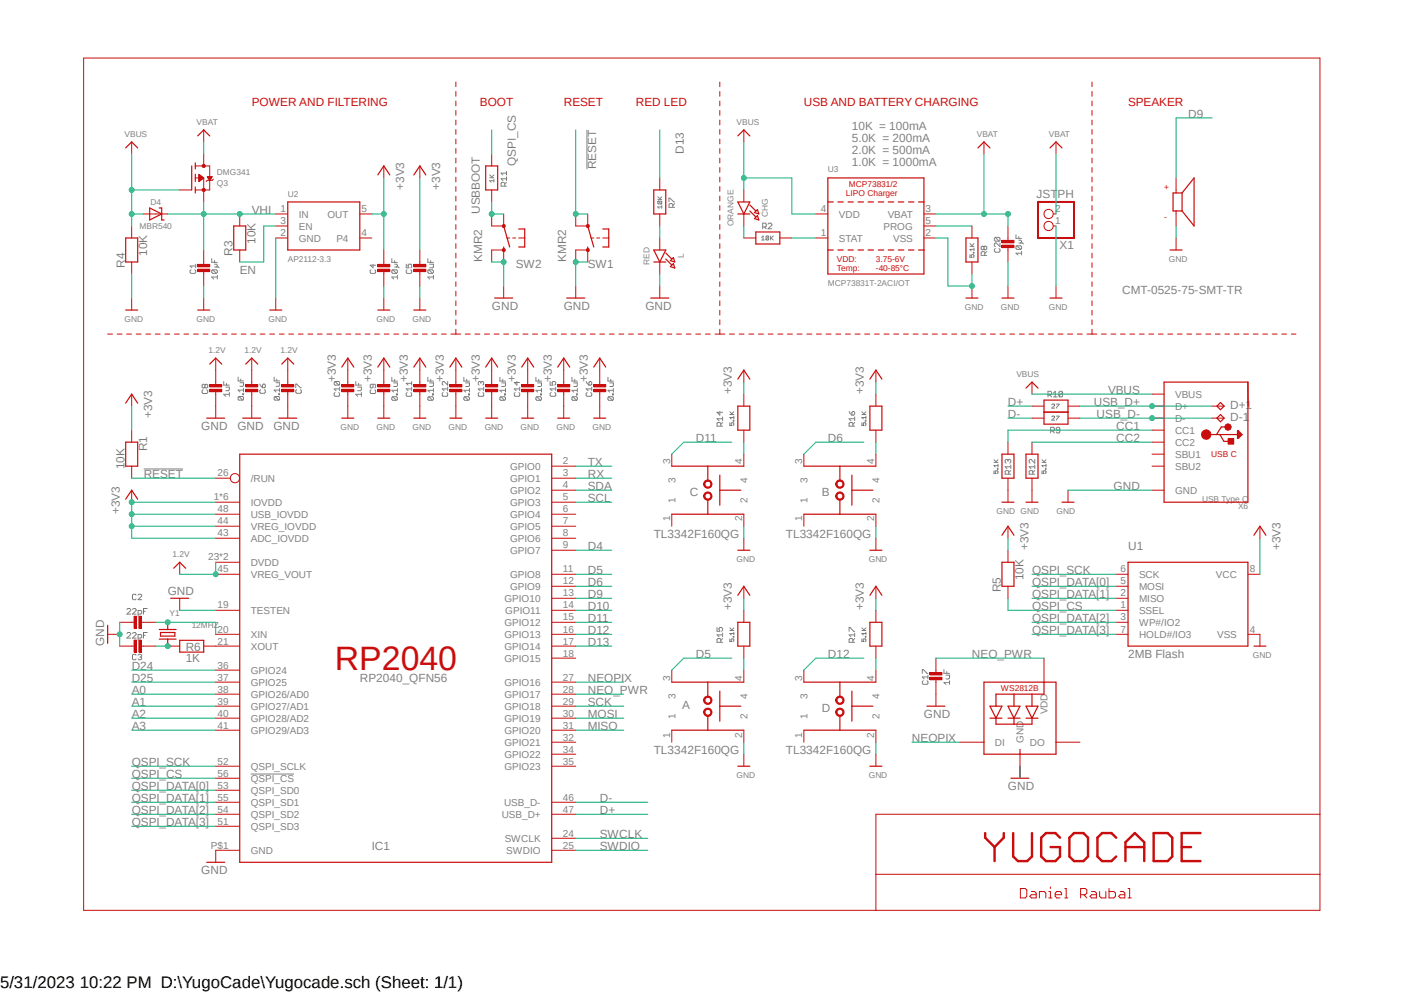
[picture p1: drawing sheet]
<svg xmlns="http://www.w3.org/2000/svg" width="297mm" height="210mm" viewBox="0 0 297 210" stroke-linecap="round" stroke-linejoin="round" font-family="sans-serif">
<defs><g id="words">
<text font-size="7.2" fill="#c90d0c" x="70.8" y="141.8">RP2040</text>
<text font-size="3.6" x="0" y="208.9">5/31/2023 10:22 PM D:\YugoCade\Yugocade.sch (Sheet: 1/1)</text>
<g font-size="2.5" fill="#c90d0c">
<text x="53.3" y="22.4">POWER AND FILTERING</text>
<text x="101.5" y="22.4">BOOT</text>
<text x="119.3" y="22.4">RESET</text>
<text x="134.5" y="22.4">RED LED</text>
<text x="170.1" y="22.4">USB AND BATTERY CHARGING</text>
<text x="238.6" y="22.4">SPEAKER</text>
</g>
<g font-size="2.5" fill="#808080">
<text x="180.2" y="27.5">10K = 100mA</text>
<text x="251.3" y="25">D9</text>
<text x="109.1" y="35.1" transform="rotate(-90 109.1 35.1)">QSPI_CS</text>
<text x="126.1" y="35.8" transform="rotate(-90 126.1 35.8)">RESET</text>
<text x="144.7" y="32.6" transform="rotate(-90 144.7 32.6)">D13</text>
<text x="180.2" y="30">5.0K = 200mA</text>
<text x="180.2" y="32.6">2.0K = 500mA</text>
<text x="180.2" y="35.1">1.0K = 1000mA</text>
<text x="85.5" y="40.2" transform="rotate(-90 85.5 40.2)">+3V3</text>
<text x="93.1" y="40.2" transform="rotate(-90 93.1 40.2)">+3V3</text>
<text x="219.3" y="42">JSTPH</text>
<text x="53.3" y="45.3">VHI</text>
<text x="101.5" y="45.3" transform="rotate(-90 101.5 45.3)">USBBOOT</text>
<text x="54" y="51.6" transform="rotate(-90 54 51.6)">10K</text>
<text x="224.2" y="52.7">X1</text>
<text x="26.4" y="56.7" transform="rotate(-90 26.4 56.7)">R4</text>
<text x="31.2" y="54.1" transform="rotate(-90 31.2 54.1)">10K</text>
<text x="49.2" y="54.1" transform="rotate(-90 49.2 54.1)">R3</text>
<text x="50.7" y="58">EN</text>
<text x="102" y="55.4" transform="rotate(-90 102 55.4)">KMR2</text>
<text x="109.1" y="56.7">SW2</text>
<text x="119.8" y="55.4" transform="rotate(-90 119.8 55.4)">KMR2</text>
<text x="124.3" y="56.7">SW1</text>
<text x="104.1" y="65.6">GND</text>
<text x="119.3" y="65.6">GND</text>
<text x="136.5" y="65.6">GND</text>
<text x="237.4" y="62.3">CMT-0525-75-SMT-TR</text>
<text x="71" y="80.8" transform="rotate(-90 71 80.8)">+3V3</text>
<text x="78.7" y="80.8" transform="rotate(-90 78.7 80.8)">+3V3</text>
<text x="86.3" y="80.8" transform="rotate(-90 86.3 80.8)">+3V3</text>
<text x="93.9" y="80.8" transform="rotate(-90 93.9 80.8)">+3V3</text>
<text x="101.5" y="80.8" transform="rotate(-90 101.5 80.8)">+3V3</text>
<text x="109.1" y="80.8" transform="rotate(-90 109.1 80.8)">+3V3</text>
<text x="116.7" y="80.8" transform="rotate(-90 116.7 80.8)">+3V3</text>
<text x="124.3" y="80.8" transform="rotate(-90 124.3 80.8)">+3V3</text>
<text x="154.8" y="83.4" transform="rotate(-90 154.8 83.4)">+3V3</text>
<text x="182.8" y="83.4" transform="rotate(-90 182.8 83.4)">+3V3</text>
<text x="234.4" y="83.4">VBUS</text>
<text x="32.2" y="88.4" transform="rotate(-90 32.2 88.4)">+3V3</text>
<text x="213.2" y="85.9">D+</text>
<text x="213.2" y="88.4">D-</text>
<text x="231.4" y="85.9">USB_D+</text>
<text x="232" y="88.4">USB_D-</text>
<text x="260.2" y="86.4">D+1</text>
<text x="260.2" y="88.9">D-1</text>
<text x="31.1" y="95.5" transform="rotate(-90 31.1 95.5)">R1</text>
<text x="42.6" y="91">GND</text>
<text x="50.2" y="91">GND</text>
<text x="57.8" y="91">GND</text>
<text x="147.2" y="93.5">D11</text>
<text x="175.1" y="93.5">D6</text>
<text x="236.1" y="91">CC1</text>
<text x="236.1" y="93.5">CC2</text>
<text x="26.3" y="99.2" transform="rotate(-90 26.3 99.2)">10K</text>
<text x="30.4" y="101.1">RESET</text>
<text x="124.3" y="98.6">TX</text>
<text x="124.3" y="101.1">RX</text>
<text x="124.3" y="106.2">SCL</text>
<text x="124.3" y="103.7">SDA</text>
<text x="145.9" y="104.9">C</text>
<text x="173.9" y="104.9">B</text>
<text x="235.6" y="103.7">GND</text>
<text x="25.3" y="108.8" transform="rotate(-90 25.3 108.8)">+3V3</text>
<text x="138.3" y="113.8">TL3342F160QG</text>
<text x="166.2" y="113.8">TL3342F160QG</text>
<text x="124.3" y="116.4">D4</text>
<text x="217.6" y="116.4" transform="rotate(-90 217.6 116.4)">+3V3</text>
<text x="238.6" y="116.4">U1</text>
<text x="270.9" y="116.4" transform="rotate(-90 270.9 116.4)">+3V3</text>
<text x="35.5" y="125.8">GND</text>
<text x="124.3" y="124">D6</text>
<text x="124.3" y="121.5">D5</text>
<text x="211.7" y="125.3" transform="rotate(-90 211.7 125.3)">R5</text>
<text x="216.5" y="122.7" transform="rotate(-90 216.5 122.7)">10K</text>
<text x="218.3" y="124">QSPI_DATA[0]</text>
<text x="218.3" y="121.5">QSPI_SCK</text>
<text x="124.3" y="131.6">D11</text>
<text x="124.3" y="126.5">D9</text>
<text x="124.3" y="129.1">D10</text>
<text x="154.8" y="129.1" transform="rotate(-90 154.8 129.1)">+3V3</text>
<text x="182.8" y="129.1" transform="rotate(-90 182.8 129.1)">+3V3</text>
<text x="218.3" y="126.5">QSPI_DATA[1]</text>
<text x="218.3" y="129.1">QSPI_CS</text>
<text x="218.3" y="131.6">QSPI_DATA[2]</text>
<text x="22" y="136.7" transform="rotate(-90 22 136.7)">GND</text>
<text x="39.3" y="137.7">R6</text>
<text x="124.3" y="134.2">D12</text>
<text x="124.3" y="136.7">D13</text>
<text x="218.3" y="134.2">QSPI_DATA[3]</text>
<text x="27.9" y="141.7">D24</text>
<text x="39.3" y="140">1K</text>
<text x="147.2" y="139.2">D5</text>
<text x="175.1" y="139.2">D12</text>
<text x="205.6" y="139.2">NEO_PWR</text>
<text x="238.6" y="139.2">2MB Flash</text>
<text x="27.9" y="149.4">A1</text>
<text x="27.9" y="146.8">A0</text>
<text x="27.9" y="144.3">D25</text>
<text x="76.1" y="144.3">RP2040_QFN56</text>
<text x="124.3" y="149.4">SCK</text>
<text x="124.3" y="144.3">NEOPIX</text>
<text x="124.3" y="146.8">NEO_PWR</text>
<text x="144.3" y="149.9">A</text>
<text x="27.9" y="154.4">A3</text>
<text x="27.9" y="151.9">A2</text>
<text x="124.3" y="151.9">MOSI</text>
<text x="124.3" y="154.4">MISO</text>
<text x="173.9" y="150.6">D</text>
<text x="195.5" y="151.9">GND</text>
<text x="138.3" y="159.6">TL3342F160QG</text>
<text x="166.2" y="159.6">TL3342F160QG</text>
<text x="192.9" y="157">NEOPIX</text>
<text x="27.9" y="167.1">QSPI_DATA[0]</text>
<text x="27.9" y="162.1">QSPI_SCK</text>
<text x="27.9" y="164.6">QSPI_CS</text>
<text x="213.2" y="167.1">GND</text>
<text x="27.9" y="169.7">QSPI_DATA[1]</text>
<text x="27.9" y="172.2">QSPI_DATA[2]</text>
<text x="126.9" y="172.2">D+</text>
<text x="126.9" y="169.7">D-</text>
<text x="27.9" y="174.8">QSPI_DATA[3]</text>
<text x="78.7" y="179.8">IC1</text>
<text x="126.9" y="177.3">SWCLK</text>
<text x="126.9" y="179.8">SWDIO</text>
<text x="42.6" y="184.9">GND</text>
</g>
<g font-size="2.1" fill="#808080">
<text x="59.3" y="44.9">1</text>
<text x="59.3" y="47.5">3</text>
<text x="63.2" y="46">IN</text>
<text x="69.3" y="46">OUT</text>
<text x="76.5" y="44.9">5</text>
<text x="173.6" y="44.9">4</text>
<text x="177.5" y="46">VDD</text>
<text x="187.8" y="46">VBAT</text>
<text x="195.8" y="44.9">3</text>
<text x="195.8" y="47.5">5</text>
<text x="223.2" y="47.5">1</text>
<text x="223.2" y="44.9">2</text>
<text x="59.3" y="50">2</text>
<text x="63.2" y="48.6">EN</text>
<text x="63.2" y="51.1">GND</text>
<text x="71.2" y="51.1">P4</text>
<text x="76.5" y="50">4</text>
<text x="173.6" y="50">1</text>
<text x="177.5" y="51.1">STAT</text>
<text x="186.9" y="48.6">PROG</text>
<text x="188.9" y="51.1">VSS</text>
<text x="195.8" y="50">2</text>
<text x="248.6" y="86.7">D+</text>
<text x="248.6" y="89.2">D-</text>
<text x="248.6" y="84.1">VBUS</text>
<text x="248.6" y="91.7">CC1</text>
<text x="248.6" y="94.3">CC2</text>
<text x="46" y="100.8">26</text>
<text x="53" y="101.9">/RUN</text>
<text x="107.9" y="99.4">GPIO0</text>
<text x="107.9" y="101.9">GPIO1</text>
<text x="119.1" y="98.2">2</text>
<text x="119.1" y="100.8">3</text>
<text x="141.8" y="98.2" transform="rotate(-90 141.8 98.2)">3</text>
<text x="157" y="98.2" transform="rotate(-90 157 98.2)">4</text>
<text x="169.7" y="98.2" transform="rotate(-90 169.7 98.2)">3</text>
<text x="185" y="98.2" transform="rotate(-90 185 98.2)">4</text>
<text x="248.6" y="96.8">SBU1</text>
<text x="248.6" y="99.4">SBU2</text>
<text x="45.2" y="105.8">1*6</text>
<text x="53" y="107">IOVDD</text>
<text x="107.9" y="104.4">GPIO2</text>
<text x="107.9" y="107">GPIO3</text>
<text x="119.1" y="103.3">4</text>
<text x="119.1" y="105.8">5</text>
<text x="142.9" y="106.4" transform="rotate(-90 142.9 106.4)">1</text>
<text x="142.9" y="102.1" transform="rotate(-90 142.9 102.1)">3</text>
<text x="158.1" y="106.4" transform="rotate(-90 158.1 106.4)">2</text>
<text x="158.1" y="102.1" transform="rotate(-90 158.1 102.1)">4</text>
<text x="170.8" y="106.4" transform="rotate(-90 170.8 106.4)">1</text>
<text x="170.8" y="102.1" transform="rotate(-90 170.8 102.1)">3</text>
<text x="186.1" y="106.4" transform="rotate(-90 186.1 106.4)">2</text>
<text x="186.1" y="102.1" transform="rotate(-90 186.1 102.1)">4</text>
<text x="248.6" y="104.4">GND</text>
<text x="46" y="113.5">43</text>
<text x="46" y="110.9">44</text>
<text x="46" y="108.4">48</text>
<text x="53" y="112.1">VREG_IOVDD</text>
<text x="53" y="109.5">USB_IOVDD</text>
<text x="107.9" y="109.5">GPIO4</text>
<text x="107.9" y="112.1">GPIO5</text>
<text x="119.1" y="113.5">8</text>
<text x="119.1" y="108.4">6</text>
<text x="119.1" y="110.9">7</text>
<text x="141.8" y="110.3" transform="rotate(-90 141.8 110.3)">1</text>
<text x="157" y="110.3" transform="rotate(-90 157 110.3)">2</text>
<text x="169.7" y="110.3" transform="rotate(-90 169.7 110.3)">1</text>
<text x="185" y="110.3" transform="rotate(-90 185 110.3)">2</text>
<text x="44" y="118.5">23*2</text>
<text x="53" y="114.6">ADC_IOVDD</text>
<text x="53" y="119.7">DVDD</text>
<text x="107.9" y="114.6">GPIO6</text>
<text x="107.9" y="117.1">GPIO7</text>
<text x="119.1" y="116">9</text>
<text x="46" y="121.1">45</text>
<text x="53" y="122.2">VREG_VOUT</text>
<text x="107.9" y="124.8">GPIO9</text>
<text x="107.9" y="122.2">GPIO8</text>
<text x="119.1" y="123.6">12</text>
<text x="119.1" y="121.1">11</text>
<text x="237.1" y="121.1">6</text>
<text x="237.1" y="123.6">5</text>
<text x="241" y="122.2">SCK</text>
<text x="241" y="124.8">MOSI</text>
<text x="257.2" y="122.2">VCC</text>
<text x="264.4" y="121.1">8</text>
<text x="46" y="128.7">19</text>
<text x="53" y="129.8">TESTEN</text>
<text x="106.7" y="127.3">GPIO10</text>
<text x="106.9" y="129.8">GPIO11</text>
<text x="119.1" y="128.7">14</text>
<text x="119.1" y="126.2">13</text>
<text x="119.1" y="131.2">15</text>
<text x="237.1" y="126.2">2</text>
<text x="237.1" y="128.7">1</text>
<text x="237.1" y="131.2">3</text>
<text x="241" y="127.3">MISO</text>
<text x="241" y="129.8">SSEL</text>
<text x="46" y="133.8">20</text>
<text x="46" y="136.3">21</text>
<text x="53" y="134.9">XIN</text>
<text x="53" y="137.5">XOUT</text>
<text x="106.7" y="137.5">GPIO14</text>
<text x="106.7" y="132.4">GPIO12</text>
<text x="106.7" y="134.9">GPIO13</text>
<text x="119.1" y="136.3">17</text>
<text x="119.1" y="133.8">16</text>
<text x="237.1" y="133.8">7</text>
<text x="241" y="132.4">WP#/IO2</text>
<text x="241" y="134.9">HOLD#/IO3</text>
<text x="257.5" y="134.9">VSS</text>
<text x="264.4" y="133.8">4</text>
<text x="46" y="141.4">36</text>
<text x="46" y="143.9">37</text>
<text x="53" y="142.5">GPIO24</text>
<text x="106.7" y="140">GPIO15</text>
<text x="119.1" y="143.9">27</text>
<text x="119.1" y="138.9">18</text>
<text x="141.8" y="143.9" transform="rotate(-90 141.8 143.9)">3</text>
<text x="157" y="143.9" transform="rotate(-90 157 143.9)">4</text>
<text x="169.7" y="143.9" transform="rotate(-90 169.7 143.9)">3</text>
<text x="185" y="143.9" transform="rotate(-90 185 143.9)">4</text>
<text x="46" y="146.5">38</text>
<text x="46" y="149">39</text>
<text x="53" y="147.6">GPIO26/AD0</text>
<text x="53" y="145">GPIO25</text>
<text x="106.7" y="145">GPIO16</text>
<text x="106.7" y="147.6">GPIO17</text>
<text x="119.1" y="146.5">28</text>
<text x="119.1" y="149">29</text>
<text x="142.9" y="147.8" transform="rotate(-90 142.9 147.8)">3</text>
<text x="158.1" y="147.8" transform="rotate(-90 158.1 147.8)">4</text>
<text x="170.8" y="147.8" transform="rotate(-90 170.8 147.8)">3</text>
<text x="186.1" y="147.8" transform="rotate(-90 186.1 147.8)">4</text>
<text x="46" y="151.6">40</text>
<text x="46" y="154.1">41</text>
<text x="53" y="150.1">GPIO27/AD1</text>
<text x="53" y="152.7">GPIO28/AD2</text>
<text x="53" y="155.2">GPIO29/AD3</text>
<text x="106.7" y="150.1">GPIO18</text>
<text x="106.7" y="152.7">GPIO19</text>
<text x="106.7" y="155.2">GPIO20</text>
<text x="119.1" y="151.6">30</text>
<text x="119.1" y="154.1">31</text>
<text x="141.8" y="156" transform="rotate(-90 141.8 156)">1</text>
<text x="142.9" y="152.1" transform="rotate(-90 142.9 152.1)">1</text>
<text x="157" y="156" transform="rotate(-90 157 156)">2</text>
<text x="158.1" y="152.1" transform="rotate(-90 158.1 152.1)">2</text>
<text x="169.7" y="156" transform="rotate(-90 169.7 156)">1</text>
<text x="170.8" y="152.1" transform="rotate(-90 170.8 152.1)">1</text>
<text x="185" y="156" transform="rotate(-90 185 156)">2</text>
<text x="186.1" y="152.1" transform="rotate(-90 186.1 152.1)">2</text>
<text x="221.6" y="151.1" transform="rotate(-90 221.6 151.1)">VDD</text>
<text x="46" y="161.7">52</text>
<text x="106.7" y="160.3">GPIO22</text>
<text x="106.7" y="157.7">GPIO21</text>
<text x="119.1" y="159.2">34</text>
<text x="119.1" y="161.7">35</text>
<text x="119.1" y="156.6">32</text>
<text x="210.5" y="157.7">DI</text>
<text x="216.5" y="157.2" transform="rotate(-90 216.5 157.2)">GND</text>
<text x="217.9" y="157.7">DO</text>
<text x="46" y="164.3">56</text>
<text x="46" y="166.8">53</text>
<text x="53" y="162.8">QSPI_SCLK</text>
<text x="53" y="165.4">QSPI_CS</text>
<text x="53" y="167.9">QSPI_SD0</text>
<text x="106.7" y="162.8">GPIO23</text>
<text x="46" y="169.3">55</text>
<text x="46" y="171.9">54</text>
<text x="53" y="170.4">QSPI_SD1</text>
<text x="53" y="173">QSPI_SD2</text>
<text x="106.1" y="173">USB_D+</text>
<text x="106.6" y="170.4">USB_D-</text>
<text x="119.1" y="169.3">46</text>
<text x="119.1" y="171.9">47</text>
<text x="44.6" y="179.5">P$1</text>
<text x="46" y="174.4">51</text>
<text x="53" y="175.5">QSPI_SD3</text>
<text x="106.8" y="178.1">SWCLK</text>
<text x="119.1" y="177">24</text>
<text x="119.1" y="179.5">25</text>
<text x="53" y="180.6">GND</text>
<text x="107.1" y="180.6">SWDIO</text>
</g>
<g font-size="1.8" fill="#808080">
<text x="26.3" y="29">VBUS</text>
<text x="41.6" y="26.5">VBAT</text>
<text x="155.8" y="26.5">VBUS</text>
<text x="206.6" y="29">VBAT</text>
<text x="221.9" y="29">VBAT</text>
<text x="45.9" y="37">DMG341</text>
<text x="45.9" y="39.3">Q3</text>
<text x="60.9" y="41.7">U2</text>
<text x="175.1" y="36.4">U3</text>
<text x="31.8" y="43.3">D4</text>
<text x="155.2" y="47.8" transform="rotate(-90 155.2 47.8)">ORANGE</text>
<text x="162.4" y="46" transform="rotate(-90 162.4 46)">CHG</text>
<text x="29.5" y="48.4">MBR540</text>
<text x="60.9" y="55.4">AP2112-3.3</text>
<text x="137.4" y="56" transform="rotate(-90 137.4 56)">RED</text>
<text x="144.7" y="54.7" transform="rotate(-90 144.7 54.7)">L</text>
<text x="247.3" y="55.4">GND</text>
<text x="175.1" y="60.5">MCP73831T-2ACI/OT</text>
<text x="204.1" y="65.6">GND</text>
<text x="211.7" y="65.6">GND</text>
<text x="221.9" y="65.6">GND</text>
<text x="26.3" y="68.1">GND</text>
<text x="41.6" y="68.1">GND</text>
<text x="56.8" y="68.1">GND</text>
<text x="79.7" y="68.1">GND</text>
<text x="87.3" y="68.1">GND</text>
<text x="44.1" y="74.7">1.2V</text>
<text x="51.7" y="74.7">1.2V</text>
<text x="59.4" y="74.7">1.2V</text>
<text x="215" y="79.8">VBUS</text>
<text x="72.1" y="91">GND</text>
<text x="79.7" y="91">GND</text>
<text x="87.3" y="91">GND</text>
<text x="94.9" y="91">GND</text>
<text x="102.5" y="91">GND</text>
<text x="110.1" y="91">GND</text>
<text x="117.7" y="91">GND</text>
<text x="125.3" y="91">GND</text>
<text x="254.3" y="106.2">USB Type C</text>
<text x="261.9" y="107.7">X6</text>
<text x="210.8" y="108.8">GND GND</text>
<text x="223.5" y="108.8">GND</text>
<text x="36.5" y="117.9">1.2V</text>
<text x="155.8" y="118.9">GND</text>
<text x="183.8" y="118.9">GND</text>
<text x="35.9" y="130.3">Y1</text>
<text x="40.6" y="132.9">12MHZ</text>
<text x="265" y="139.2">GND</text>
<text x="155.8" y="164.6">GND</text>
<text x="183.8" y="164.6">GND</text>
</g>
<g font-size="1.8" fill="#c90d0c">
<text x="178.9" y="41.4">LIPO Charger</text>
<text x="179.6" y="39.5">MCP73831/2</text>
<text x="246.3" y="40.2">+</text>
<text x="246.3" y="46.5">-</text>
<text x="177" y="57.3">Temp:</text>
<text x="177" y="55.4">VDD:</text>
<text x="185.3" y="55.4">3.75-6V</text>
<text x="185.3" y="57.3">-40-85°C</text>
<text x="256.2" y="96.7">USB C</text>
<text x="211.7" y="146">WS2812B</text>
</g>
</g></defs>
<path d="M17.6 12.1l261.8 180.6M279.4 12.1l-261.8 180.6" fill="none" stroke="#fff" stroke-width=".21"/>
<g fill="none" stroke="#808080" stroke-width=".21">
<path d="M103.6 37.6h.9M103.6 37l.6 .6M104.5 38.2h-.9l.3 .3M104.5 37.9v.6M104.5 37l-.5 .4M106.8 39.4v-.6l-.2-.2h-.4l-.2 .2v.6h1.1M107.1 38.6l-.3 .3M107.1 37.8h-1.1l.4 .4M107.1 36.2v.8M107.1 37.4v.8M107.1 36.6h-1.1l.4 .4M124.2 27.5v8.3"/>
<path d="M40.4 57.1l-.2 .1v.4l.2 .2h.8l.2-.2v-.4l-.2-.1M41.4 55.9v.7M41.4 56.3h-1.2l.4 .3M44.8 54.7v.8h1.2M45 57.1h.8l.2 .1v.4l-.2 .2M45 57.1l-.2 .1v.4l.2 .2h.8M45 57.1l.8 .7M45.4 55.9h.4l.2 .2-.2 .4M45.4 56.5h.8l.2 .1M45.4 55.1v.4M46 58.6h-1.2l.4 .4M46 58.2v.8"/>
<path d="M78.5 57.1l-.2 .1 .2 .6h.8l.2-.2v-.4l-.2-.1M78.9 55.9v.7l-.6-.5h1.2M82.9 54.7v.8h1.2M83.1 57.1l-.2 .1v.4l.2 .2h.8M83.1 57.1h.8l.2 .1v.4l-.2 .2M83.1 57.1l.8 .7M83.5 56.5h.7l.3 .1M83.5 55.9h.4l.2 .2-.2 .4M83.5 55.1v.4M84.1 58.6h-1.2l.4 .4M84.1 58.2v.8M85.9 55.9v.7h.6l-.2-.3 .2-.4h.4l.2 .2v.4l-.2 .1"/>
<path d="M86.1 57.1l-.2 .1 .2 .6h.8l.2-.2v-.4l-.2-.1M90.5 54.7v.8h1.2M90.7 57.1l-.2 .1v.4l.2 .2h.8M90.7 57.1h.8l.2 .1v.4l-.2 .2M90.7 57.1l.8 .7M90.9 55.9h.8v.6l-.2 .1h-.6M91.1 55.1v.4M91.7 58.6h-1.2l.4 .4M91.7 58.2v.8M139.1 42.2h.9M139.1 41.6l.6 .6M139.3 42.5h.6l.1 .2-.1 .4"/>
<path d="M139.3 42.5l-.2 .2 .2 .4h.6M139.3 42.5l.6 .6M140 43.8h-.9l.3 .3M140 43.5v.6M140 41.6l-.4 .4M141.5 42.7v-.8h.2l.8 .8h.2M142.3 43.9v-.6l-.2-.2h-.4l-.2 .2v.6h1.2M142.7 43.1l-.4 .4M161.1 50.2l.3-.3v.9M161.1 50.8h.6M161.3 48h.6l.2-.2-.2-.6h-.6v1.2M161.7 48l.4 .4"/>
<path d="M162.5 47.4l.2-.2h.4l.2 .2v.2l-.8 .8h.8M162.6 50v.6l-.1 .2-.4-.2M162.6 50l-.1-.1-.4 .1v.6M162.6 50l-.5 .6M163 49.9v.9M163.1 50.3l.5 .5M163.6 49.9l-.6 .6M205.2 53.8v.6h.4l-.2-.3 .2-.3h.3l.1 .2-.1 .4M205.2 52.1h.8M205.2 51.5l.5 .6M205.9 53.4l.1 .1zM206 52.7h-.8l.2 .3"/>
<path d="M206 52.5v.5M206 51.5l-.4 .4M208.2 52.2l-.3-.1-.3 .1v.4l.2 .2 .4-.2M208.2 52.2l.1-.1 .4 .1v.4l-.2 .2-.3-.2M208.2 52.2v.4M208.3 54v-.6l-.1-.2h-.4l-.2 .2v.6h1.1M208.7 53.2l-.4 .4M210.6 52.6l-.2 .1v.4l.2 .2h.7l.2-.2v-.4l-.2-.1M210.6 50.2l-.2 .2v.4l.2 .2h.7M210.6 50.2h.7l.2 .2v.4l-.2 .2M210.6 50.2l.7 .8M211.5 51.4v.8l-.8-.8-.3 .2v.4l.2 .2"/>
<path d="M214.9 49.7v.7h1.2M215.1 52h.8l.2 .2v.4l-.2 .1M215.1 52l-.2 .2v.4l.2 .1h.8M215.1 52l.8 .7M215.5 50.8h.4l.2 .2-.2 .4M215.5 51.4h.8l.2 .2M215.5 50v.4M216.1 53.6h-1.2l.4 .3M216.1 53.1v.8M50.4 79.8v.8h1.1M58 79.8v.8h1.1M82.9 79.8v.8h1.2"/>
<path d="M90.5 79.8v.8h1.2M98.1 79.8v.8h1.2M105.7 79.8v.8h1.2M113.4 79.8v.8h1.2M121 79.8v.8h1.1M128.6 79.8v.8h1.2M30.4 99.2h8.3M43 82.4l-.2 .2v.4l.2 .2h.7l.2-.2v-.4l-.2-.2M43.3 81.4l-.2-.1-.3 .1v.5l.2 .1 .3-.1M43.3 81.4l.2-.1 .4 .1v.5l-.2 .1-.4-.1M43.3 81.4v.5M47.3 80.7v.7h1.2"/>
<path d="M47.8 81.9h.7v.5l-.2 .2h-.5M47.9 81.1v.3M48.5 83.4h-1.2l.5 .4M48.5 83v.8M50.5 83.9l-.1 .2v.4l.1 .1h.9M50.5 83.9h.9l.1 .2v.4l-.1 .1M50.5 83.9l.9 .7M50.8 80.9h.7v.6l-.1 .2h-.6M50.9 80.2v.4M51.4 83.3h.1v.2h-.1zM51.5 82.1v.8M51.5 82.5h-1.1l.4 .4"/>
<path d="M54.9 81.2l.6 .8M55.2 82.4l-.3 .2v.4l.3 .2h.7l.2-.2v-.4l-.2-.2M55.7 81.2l.4 .2v.4l-.2 .2h-.4v-.6zM58.2 83.9l-.2 .2v.4l.2 .1h.8M58.2 83.9h.8l.1 .2v.4l-.1 .1M58.2 83.9l.8 .7M58.4 80.9h.7v.6l-.1 .2h-.6M58.5 80.2v.4M59 83.3h.1v.2h-.1zM59.1 82.5h-1.1l.4 .4M59.1 82.1v.8M62.6 82v-.8h.2l.7 .8h.3"/>
<path d="M62.8 82.4l-.2 .2v.4l.2 .2h.7l.3-.2v-.4l-.3-.2M70.9 80.7l-.2 .2v.4l.2 .1h.8M70.9 83l-.2 .2 .2 .6h.8l.1-.2-.1-.6M70.9 80.7h.8l.1 .2v.4l-.1 .1M70.9 80.7l.8 .7M71.8 81.9v.7M71.8 82.3h-1.1l.4 .3M75.3 80.7v.7h1.2M75.6 81.9h.9v.5l-.3 .2h-.6M75.9 81.1v.3M76.5 83.4h-1.2l.3 .4M76.5 83v.8"/>
<path d="M78.5 82.4l-.2 .2 .2 .6h.8l.2-.2-.2-.6M78.9 81.3v.6l-.2 .1-.4-.1v-.5l.2-.1h.8l.2 .1v.5l-.2 .1M83.1 83.9h.8l.2 .2v.4l-.2 .2M83.1 83.9l-.2 .2v.4l.2 .2h.8M83.1 83.9l.8 .8M83.3 81h.8v.6l-.2 .1h-.6M83.5 80.2v.4M83.9 83.3h.2v.2h-.2zM84.1 82.2v.7M84.1 82.5h-1.2l.4 .4M86.1 83l-.2 .2 .2 .6h.8l.2-.2-.2-.6M87.1 80.7v.7"/>
<path d="M87.1 81.9v.7M87.1 82.3h-1.2l.4 .3M87.1 81.1h-1.2l.4 .3M90.7 83.9h.8l.2 .2v.4l-.2 .2M90.7 83.9l-.2 .2v.4l.2 .2h.8M90.7 83.9l.8 .8M90.9 81h.8v.6l-.2 .1h-.6M91.1 80.2v.4M91.5 83.3h.2v.2h-.2zM91.7 82.2v.7M91.7 82.5h-1.2l.4 .4M93.7 83l-.1 .2 .1 .6h.8l.2-.2-.2-.6"/>
<path d="M94.7 82.3h-1.1l.3 .3M94.7 80.7v.7l-.8-.7-.3 .2v.4l.1 .1M94.7 81.9v.7M98.3 83.9l-.2 .2v.4l.2 .2h.8M98.3 83.9h.8l.2 .2v.4l-.2 .2M98.3 83.9l.8 .8M98.5 81h.8v.6l-.2 .1h-.6M98.7 80.2v.4M99.1 83.3h.2v.2h-.2zM99.3 82.5h-1.2l.4 .4M99.3 82.2v.7M101.3 83l-.1 .2 .1 .6h.9l.1-.2-.1-.6"/>
<path d="M101.7 80.9l-.1-.2-.4 .2v.4l.1 .1M101.7 80.9l.2-.2 .4 .2v.4l-.1 .1M101.7 80.9v.2M102.3 82.3h-1.1l.4 .3M102.3 81.9v.7M106 83.9l-.3 .2v.4l.3 .2h.7M106 83.9h.7l.2 .2v.4l-.2 .2M106 83.9l.7 .8M106.1 81h.8v.6l-.2 .1h-.6M106.3 80.2v.4M106.7 83.3h.2v.2h-.2zM106.9 82.5h-1.2l.4 .4"/>
<path d="M106.9 82.2v.7M109 83l-.2 .2 .2 .6h.8l.1-.2-.1-.6M109.3 80.7v.7l-.5-.5h1.1M109.9 82.3h-1.1l.4 .3M109.9 81.9v.7M113.6 83.9l-.2 .2v.4l.2 .2h.7M113.6 83.9h.7l.3 .2v.4l-.3 .2M113.6 83.9l.7 .8M113.7 81h.9v.6l-.3 .1h-.6M114 80.2v.4M114.3 83.3h.3v.2h-.3zM114.6 82.5h-1.2l.3 .4"/>
<path d="M114.6 82.2v.7M116.4 80.7v.7h.6l-.2-.3 .2-.4h.3l.3 .2v.4l-.3 .1M116.6 83l-.2 .2v.4l.2 .2h.7l.3-.2v-.4l-.3-.2M117.6 82.3h-1.2l.4 .3M117.6 81.9v.7M121.2 83.9l-.2 .2v.4l.2 .2h.8M121.2 83.9h.8l.1 .2v.4l-.1 .2M121.2 83.9l.8 .8M121.4 81h.7v.6l-.1 .1h-.6M121.6 80.2v.4M122 83.3h.1v.2h-.1zM122.1 82.5h-1.1l.4 .4"/>
<path d="M122.1 82.2v.7M124 80.7l.6 .7M124.2 83l-.2 .2v.4l.2 .2h.8l.2-.2v-.4l-.2-.2M124.8 80.7l.4 .2v.4l-.6 .1v-.5zM125.2 82.3h-1.2l.4 .3M125.2 81.9v.7M128.8 83.9l-.2 .2v.4l.2 .2h.8M128.8 83.9h.8l.2 .2v.4l-.2 .2M128.8 83.9l.8 .8M129 81h.8v.6l-.2 .1h-.6M129.2 80.2v.4M129.6 83.3h.2v.2h-.2z"/>
<path d="M129.8 82.5h-1.2l.4 .4M129.8 82.2v.7M152.3 87v.8l-.6-.6h1.2M152.5 90.1v-.6l-.2-.1-.6 .1v.6h1.2M152.9 89.4l-.4 .3M152.9 88.6h-1.2l.4 .4M152.9 88.2v.8M154.4 89.4v.6h.4l-.1-.3 .1-.3h.3l.1 .2-.1 .4M154.4 87.7h.8M154.4 87.1l.6 .6M155.1 88.9l.1 .2zM155.2 88v.6"/>
<path d="M155.2 88.3h-.8l.3 .3M155.2 87.1l-.4 .4M179.6 87l.6 .8M180.2 87.2l.2-.2 .4 .2v.4l-.2 .2h-.4zM180.4 90.1v-.6l-.2-.1-.6 .1v.6h1.2M180.8 88.6h-1.2l.4 .4M180.8 89.4l-.4 .3M180.8 88.2v.8M182.3 89.4v.6h.5l-.2-.3 .2-.3h.2l.2 .2-.2 .4M182.3 87.7h.9M182.3 87.1l.6 .6M183 88.9l.2 .2z"/>
<path d="M183.2 88.3h-.9l.3 .3M183.2 88v.6M183.2 87.1l-.4 .4M210.3 99.6v.6h.4l-.2-.3 .2-.3 .4 .1-.1 .5M210.3 97.8h.8M210.3 97.2l.5 .6M211 99.1l.1 .1zM211.1 98.5h-.8l.2 .3M211.1 98.2v.6M211.1 97.2l-.4 .5M213.2 97.4l-.2-.2-.4 .2v.3l.3 .3M213.2 97.4l.2-.2 .4 .2v.3l-.2 .3"/>
<path d="M213.2 97.4v.2M213.8 98.7h-1.2l.4 .4M213.8 99.5l-.4 .4M213.8 98.3v.8M218.9 97.2v.8l-.8-.8-.4 .2v.3l.2 .3M218.9 99.5l-.4 .4M218.9 98.7h-1.2l.4 .4M218.9 98.3v.8M220.4 99.6v.6h.5l-.2-.3 .2-.3 .4 .1-.2 .5M220.4 97.8h.9M220.4 97.2l.6 .6M221.1 99.1l.2 .1z"/>
<path d="M221.3 98.2v.6M221.3 98.5h-.9l.3 .3M221.3 97.2l-.4 .5M221.7 83.6h.5l.3-.2v-.4l-.3-.2h-.5v1.1M222.1 83.6l.4 .3M222.2 91.1h.6l.3-.1v-.4l-.3-.2h-.6v1.2M222.5 88.1l.2-.1 .4 .1v.2l-.6 .6h.6M222.5 85.6l.2-.1 .4 .1v.2l-.6 .5h.6M222.7 91.1l.4 .5M222.8 83.9h.8M222.8 83.1l.4-.3v1.1M223.5 88h.5l-.5 .9"/>
<path d="M223.5 85.5h.5l-.5 .8M224.2 91h-.6l-.2-.2 .2-.4h.4l.2 .2v.8l-.2 .2h-.4l-.2-.2M224.8 83v.7l-.2 .2h-.4l-.2-.2M224.8 83l-.2-.2h-.4l-.2 .2v.7M224.8 83l-.8 .7M213.4 100.3v-.6l-.2-.2-.6 .2v.6h1.2M218.5 100.3v-.6l-.2-.2-.6 .2v.6h1.2M26.8 128.9l.3-.2h.3l.2 .2v.2l-.8 .8h.8M26.8 134l.3-.2h.3l.2 .2v.2l-.8 .8h.8M28 128.9l.2-.2h.4l.2 .2v.2l-.8 .8h.8M28 134l.2-.2h.4l.2 .2v.2l-.8 .8h.8M28.8 125.9l-.2-.2-.6 .2v.8l.2 .1h.4l.2-.1"/>
<path d="M28.8 138.6l-.2-.2-.6 .2v.8l.2 .1h.4l.2-.1M29.2 129.9h.6l.2-.2v-.4l-.2-.2h-.6v1.2M29.2 135h.6l.2-.3v-.3l-.2-.2h-.6v1.1M29.2 125.9l.2-.2 .6 .2v.2l-.8 .7h.8M29.2 138.6l.2-.2h.4l.2 .2-.2 .4M29.6 139h.2M29.8 139l.2 .1-.2 .4h-.4l-.2-.1M30.4 129.3h.3M30.4 134.4h.3M31.2 128.7h-.8v1.2M31.2 133.8h-.8v1.2M151.7 132.7v.8h.6l-.2-.4 .2-.4h.4l.2 .2v.4l-.2 .2"/>
<path d="M152.5 135.8v-.5l-.2-.3h-.4l-.2 .3v.5h1.2M152.9 133.9v.8M152.9 135l-.4 .5M152.9 134.3h-1.2l.4 .4M154.4 135.1v.6h.4l-.1-.3 .1-.3 .4 .2-.1 .4M154.4 133.3h.8M154.4 132.8l.6 .5M155.1 134.6l.1 .1zM155.2 133.7v.6M155.2 134h-.8l.3 .3M155.2 132.8l-.4 .4M179.6 133.5v-.8h.2l.8 .8h.2"/>
<path d="M180.4 135.8v-.5l-.2-.3h-.4l-.2 .3v.5h1.2M180.8 134.3h-1.2l.4 .4M180.8 133.9v.8M180.8 135l-.4 .5M182.3 135.1v.6h.5l-.2-.4 .4-.2 .2 .2-.2 .4M182.3 133.3h.9M182.3 132.8l.6 .5M183 134.6l.2 .1zM183.2 134h-.9l.3 .3M183.2 133.7v.6M183.2 132.8l-.4 .4M195.1 142.4v-.8h.2l.8 .8h.2"/>
<path d="M195.3 144l-.2 .1v.5l.2 .1h.8l.2-.1v-.5l-.2-.1M196.3 142.8v.8M196.3 143.2h-1.2l.4 .4M199.7 141.6v.8h1.2M200.1 142.8h.8v.6l-.2 .2h-.6M200.3 142v.4M200.9 144.4h-1.2l.4 .3M200.9 144v.7M53 163.7h9.2"/>
</g>
<g fill="none" stroke="#c90d0c" stroke-width=".21">
<path d="M17.7 12.3h261.5v180.2h-261.5zM96.4 17.4v.9M96.4 19.3v1.1M152.3 17.4v.9M152.3 19.3v1.1M231 17.4v.9M231 19.3v1.1M96.4 21.4v1M96.4 23.4v1M96.4 25.4v1M96.4 27.4v1M96.4 29.4v1"/>
<path d="M96.4 31.4v1M96.4 33.4v1.1M96.4 35.4v1M96.4 37.5v1M96.4 39.5v1M152.3 21.4v1M152.3 23.4v1M152.3 25.4v1M152.3 27.4v1M152.3 29.4v1M152.3 31.4v1M152.3 33.4v1.1"/>
<path d="M152.3 35.4v1M152.3 37.5v1M152.3 39.5v1M231 21.4v1M231 23.4v1M231 25.4v1M231 27.4v1M231 29.4v1M231 31.4v1M231 33.4v1.1M231 35.4v1M231 37.5v1"/>
<path d="M231 39.5v1M43.1 55.4v.8M43.1 57.2v.8M96.4 41.5v1M96.4 43.5v1M96.4 45.5v1M96.4 47.5v1M96.4 49.5v1M96.4 51.5v1M96.4 53.6v1M96.4 55.6v1M96.4 57.6v1"/>
<path d="M96.4 59.6v1M152.3 41.5v1M152.3 43.5v1M152.3 45.5v1M152.3 47.5v1M152.3 49.5v1M152.3 51.5v1M152.3 53.6v1M152.3 55.6v1M152.3 57.6v1M152.3 59.6v1M231 41.5v1"/>
<path d="M231 43.5v1M231 45.5v1M231 47.5v1M231 49.5v1M231 51.5v1M231 53.6v1M231 55.6v1M231 57.6v1M231 59.6v1M22.8 70.7h1M24.8 70.7h1M26.8 70.7h1"/>
<path d="M28.8 70.7h1M30.9 70.7h1M32.9 70.7h1M34.9 70.7h1M36.9 70.7h1M38.9 70.7h1M40.9 70.7h1.1M43 70.7h1M45 70.7h1M47 70.7h1M49 70.7h1M51 70.7h1"/>
<path d="M53 70.7h1.1M55 70.7h1M57.1 70.7h1M59.1 70.7h1M61.1 70.7h1M63.1 70.7h1M65.2 70.7h1M67.1 70.7h1.1M69.2 70.7h1M71.2 70.7h1M73.2 70.7h1M75.2 70.7h1"/>
<path d="M77.3 70.7h1M79.2 70.7h1.1M81.3 70.7h1M83.3 70.7h1M85.3 70.7h1M87.3 70.7h1M89.4 70.7h1M91.4 70.7h1M93.4 70.7h1M95.4 70.7h2.1M96.4 61.6v1M96.4 63.6v1"/>
<path d="M96.4 65.6v1M96.4 67.6v1.1M96.4 69.6v1.1M98.4 70.7h1.1M100.5 70.7h1M102.5 70.7h1M104.5 70.7h1.1M106.6 70.7h1M108.6 70.7h1M110.6 70.7h1.1M112.6 70.7h1.1M114.7 70.7h1"/>
<path d="M116.7 70.7h1.1M118.7 70.7h1.1M120.8 70.7h1M122.8 70.7h1.1M124.8 70.7h1.1M126.9 70.7h1M128.9 70.7h1M130.9 70.7h1.1M133 70.7h1M135 70.7h1M137 70.7h1M139.1 70.7h1"/>
<path d="M141.1 70.7h1M143.1 70.7h1M145.2 70.7h1M147.2 70.7h1M149.2 70.7h1M151.3 70.7h2M152.3 61.6v1M152.3 63.6v1M152.3 65.6v1M152.3 67.6v1.1M152.3 69.6v1.1M154.3 70.7h1.1"/>
<path d="M156.4 70.7h1M158.4 70.7h1.1M160.4 70.7h1.1M162.5 70.7h1M164.5 70.7h1.1M166.6 70.7h1M168.6 70.7h1.1M170.7 70.7h1M172.7 70.7h1.1M174.8 70.7h1M176.8 70.7h1M178.9 70.7h1"/>
<path d="M180.9 70.7h1M182.9 70.7h1.1M185 70.7h1M187 70.7h1.1M189.1 70.7h1M191.1 70.7h1.1M193.2 70.7h1M195.2 70.7h1.1M197.2 70.7h1.1M199.3 70.7h1M201.3 70.7h1.1M203.4 70.7h1"/>
<path d="M205.4 70.7h1.1M207.5 70.7h1M209.5 70.7h1.1M211.5 70.7h1.1M213.6 70.7h1M215.6 70.7h1.1M217.7 70.7h1M219.8 70.7h1M221.8 70.7h1M223.8 70.7h1.1M225.8 70.7h1.1M227.9 70.7h1"/>
<path d="M230 70.7h2M231 61.6v1M231 63.6v1M231 65.6v1M231 67.6v1.1M231 69.6v1.1M233 70.7h1M235 70.7h1M237 70.7h1M239 70.7h1M241 70.7h1.1M243 70.7h1.1"/>
<path d="M245.1 70.7h.9M247.1 70.7h1M249.1 70.7h1M251.1 70.7h1M253.1 70.7h1M255.1 70.7h1M257.1 70.7h1M259.1 70.7h1M261.1 70.7h1M263.1 70.7h1M265.1 70.7h1M267.1 70.7h1"/>
<path d="M269.2 70.7h1M271.1 70.7h1.1M273.2 70.7h1M279.2 172.2h-93.9v20.3M185.3 184.9h93.9M215.9 187.9h1l.3 .3v1.4l-.3 .3h-1zM218.2 188.6h.7l.3 .3v1h-1l-.4-.3 .4-.4h1M219.9 189.9v-1.3h1l.3 .3v1M221.9 189.9h.6M221.9 188.6h.3v1.3M222.2 187.6v.3M223.2 189.2h1.4v-.3l-.4-.3h-.6l-.4 .3v.7l.4 .3h.6"/>
<path d="M225.3 189.9h.6M225.3 187.9h.3v2M228.6 189.2h1l.3-.3v-.7l-.3-.3h-1v2M229.3 189.2l.6 .7M230.9 188.6h.7l.3 .3v1h-1l-.3-.3 .3-.4h1M232.6 188.6v1l.4 .3h.9v-1.3M234.6 187.9v2h1l.4-.3v-.7l-.4-.3h-1M237 188.6h.6l.4 .3v1h-1l-.4-.3 .4-.4h1M238.6 189.9h.7M238.6 187.9h.4v2"/>
</g>
<path d="M208.4 176.2v1l2 2M210.4 179.2v2.9M212.3 176.2v1l-1.9 2M214.3 176.2v4.9l1 1h2l1-1v-4.9M224.2 177.2l-.9-1h-2l-1 1v3.9l1 1h2l.9-1v-1.9h-2M226.2 177.2l1-1h2l1 1v3.9l-1 1h-2l-1-1zM236.1 177.2l-1-1h-2l-.9 1v3.9l.9 1h2l1-1M238.1 179.2h4M244.1 176.2h2.9l1 1v3.9l-1 1h-2.9zM250 179.2h2M254 176.2h-4v5.9h4M238.1 182.1v-4l2-1.9 2 1.9v4" fill="none" stroke="#c90d0c" stroke-width=".51"/>
<path d="M41.8 56.9h2.6v.5h-2.6z" fill-rule="evenodd" fill="#c90d0c"/>
<path d="M41.8 56.9h2.6v.5h-2.6z" fill="none" stroke="#c90d0c" stroke-width=".21"/>
<path d="M41.8 55.9h2.6v.5h-2.6z" fill-rule="evenodd" fill="#c90d0c"/>
<path d="M41.8 55.9h2.6v.5h-2.6zM43.1 52.9v2.5M43.1 58v2.5M81.2 55.4v.8M81.2 57.2v.8M43.1 63v2.6" fill="none" stroke="#c90d0c" stroke-width=".21"/>
<path d="M41.8 65.6h2.6" fill="none" stroke="#c90d0c" stroke-width=".25"/>
<path d="M79.9 56.9h2.6v.5h-2.6z" fill-rule="evenodd" fill="#c90d0c"/>
<path d="M79.9 56.9h2.6v.5h-2.6z" fill="none" stroke="#c90d0c" stroke-width=".21"/>
<path d="M79.9 55.9h2.6v.5h-2.6z" fill-rule="evenodd" fill="#c90d0c"/>
<g fill="none" stroke="#c90d0c" stroke-width=".21">
<path d="M139.6 37.6v2.6M79.9 55.9h2.6v.5h-2.6zM81.2 52.9v2.5M81.2 58v2.5M121.8 52.9h2.5M121.8 47.8h2.5M125 50.3h.6M126.2 50.3h.7M127.5 50.3h1.3M139.6 45.3v2.5M139.6 50.3v2.6M139.6 55.4v2.6"/>
<path d="M58.3 63v2.6M81.2 63v2.6M121.8 60.5v2.5M139.6 60.5v2.5"/>
</g>
<g fill="none" stroke="#c90d0c" stroke-width=".25">
<path d="M124.3 52.2v.7M124.3 47.8l1.3 4.4M127.5 48.4h1.3v3.8h-1.3M138.3 52.9h2.5l-1.2 2.5zM138.3 55.4h2.5M138.3 40.2h2.5v5.1h-2.5zM140.8 54.8l1.3 1.2M140.8 53.5l1.3 1.3M141.8 55.1l.7-.6 .2 .9zM141.8 56.4l.7-.6 .2 .9zM57.1 65.6h2.5M79.9 65.6h2.6"/>
<path d="M119.9 63h3.8M137.7 63h3.8"/>
</g>
<path d="M124.1 47.6l.2-.1 .3 .1v.4h-.5z" fill-rule="evenodd" fill="#c90d0c"/>
<path d="M124.1 47.6l.2-.1 .3 .1v.4h-.5z" fill="none" stroke="#c90d0c" stroke-width=".21"/>
<path d="M124.1 52.7l.2-.2 .3 .2v.4h-.5z" fill-rule="evenodd" fill="#c90d0c"/>
<g fill="none" stroke="#c90d0c" stroke-width=".21">
<path d="M81.2 35.1v2.5M223.4 30v2.6M58.3 45.3h2.6M58.3 47.8h2.6M58.3 50.3h2.6M76.1 45.3h2.6M76.1 50.3h2.6M121.8 45.3v2.5M121.8 52.9v2.5M124.1 52.7l.2-.2 .3 .2v.4h-.5zM124.3 45.3v2.5M124.3 52.9v2.5"/>
<path d="M157.4 50.3h2.5M157.4 40.2v2.5M157.4 45.3v2.5M165 50.3h2.5M172.6 45.3h2.5M172.6 50.3h2.5M195.5 45.3h2.5M195.5 47.8h2.5M195.5 50.3h2.5M213.2 50.3v.8M213.2 52.1v.8M222.8 45.3h.6"/>
<path d="M222.8 47.8h.6M223.4 60.5v2.5"/>
<circle cx="221.8" cy="47.8" r=".98"/>
<circle cx="221.8" cy="45.3" r=".98"/>
</g>
<g fill="none" stroke="#c90d0c" stroke-width=".25">
<path d="M79.9 37l1.3-1.9 1.3 1.9M175.1 37.6h20.4v20.4h-20.4zM222.1 31.3l1.3-1.3 1.3 1.3M60.9 42.7h15.2v10.2h-15.2zM156.1 42.7h2.5l-1.2 2.6zM156.1 45.3h2.5M158.6 44.6l1.3 1.3M158.6 43.3l1.3 1.3M159.9 49.1h5.1v2.5h-5.1zM160.2 44.3l.3 1-.9-.3zM160.2 45.6l.3 .9-.9-.3zM175.1 42.7h1.2"/>
<path d="M175.1 52.9h1.2M177.2 42.7h1.2M177.2 52.9h1.2M179.4 42.7h1.1M179.4 52.9h1.1M181.5 42.7h1.2M181.5 52.9h1.2M183.6 42.7h1.2M183.6 52.9h1.2M185.8 42.7h1.1M185.8 52.9h1.1M187.9 42.7h1.2"/>
<path d="M187.9 52.9h1.2M190 42.7h1.2M190 52.9h1.2M192.2 42.7h1.1M192.2 52.9h1.1M194.3 42.7h1.2M194.3 52.9h1.2M222.1 63h2.6"/>
</g>
<path d="M219.6 42.7h7.6v7.6h-7.6z" fill="none" stroke="#c90d0c" stroke-width=".42"/>
<path d="M212 51.9h2.5v.5h-2.5z" fill-rule="evenodd" fill="#c90d0c"/>
<path d="M212 51.9h2.5v.5h-2.5z" fill="none" stroke="#c90d0c" stroke-width=".21"/>
<path d="M212 50.8h2.5v.6h-2.5z" fill-rule="evenodd" fill="#c90d0c"/>
<path d="M157.4 27.5v2.5M208.2 30v2.6M88.8 55.4v.8M88.8 57.2v.8M205.6 47.8v2.5M205.6 55.4v2.6M212 50.8h2.5v.6h-2.5zM213.2 47.8v2.5M213.2 52.9v2.5M205.6 60.5v2.5M213.2 60.5v2.5" fill="none" stroke="#c90d0c" stroke-width=".21"/>
<path d="M156.1 28.7l1.3-1.2 1.2 1.2M206.9 31.3l1.3-1.3 1.2 1.3M204.3 50.3h2.6v5.1h-2.6zM204.3 63h2.6M212 63h2.5" fill="none" stroke="#c90d0c" stroke-width=".25"/>
<path d="M87.5 56.9h2.6v.5h-2.6z" fill-rule="evenodd" fill="#c90d0c"/>
<path d="M87.5 56.9h2.6v.5h-2.6z" fill="none" stroke="#c90d0c" stroke-width=".21"/>
<path d="M87.5 55.9h2.6v.5h-2.6z" fill-rule="evenodd" fill="#c90d0c"/>
<g fill="none" stroke="#c90d0c" stroke-width=".21">
<path d="M88.8 35.1v2.5M87.5 55.9h2.6v.5h-2.6zM88.8 52.9v2.5M88.8 58v2.5M88.8 63v2.6M81.2 80.8v.8M81.2 82.6v.8M213.2 111.3v2.5M213.2 116.4v2.5M266.5 111.3v2.5M213.2 124v2.5M220.9 139.2v5.1"/>
<path d="M236.1 121.5h2.5M236.1 124h2.5M236.1 126.5h2.5M236.1 129.1h2.5M236.1 131.6h2.5M236.1 134.2h2.5M264 121.5h2.5M264 134.2h2.5v2.5M203.1 157h5.1M215.8 159.5v5.1M223.4 157h5.1"/>
</g>
<g fill="none" stroke="#c90d0c" stroke-width=".25">
<path d="M87.5 37l1.3-1.9 1.3 1.9M87.5 65.6h2.6M212 118.9h2.5v5.1h-2.5zM212 113.2l1.2-1.9 1.3 1.9M238.6 118.9h25.4v17.8h-25.4zM265.3 113.2l1.2-1.9 1.3 1.9M265.3 136.7h2.5M208.2 144.3h15.2v15.2h-15.2zM209.4 149.4h2.6l-1.3 2.5zM209.4 151.9h2.6M210.7 151.9v1.3h7.6v-1.3M213.2 149.4h2.6l-1.3 2.5z"/>
<path d="M213.2 151.9h2.6M214.5 146.8v2.6M214.5 151.9v1.3M215.8 158.5v1M217 149.4h2.6l-1.3 2.5zM217 151.9h2.6M218.3 146.8v2.6M220.9 144.3v2.5h-10.2v2.6M213.9 164.6h3.8"/>
</g>
<path d="M79.9 82.3h2.6v.5h-2.6z" fill-rule="evenodd" fill="#c90d0c"/>
<path d="M79.9 82.3h2.6v.5h-2.6z" fill="none" stroke="#c90d0c" stroke-width=".21"/>
<path d="M79.9 81.3h2.6v.5h-2.6z" fill-rule="evenodd" fill="#c90d0c"/>
<path d="M81.2 78.3v2.5M73.6 80.8v.8M73.6 82.6v.8M79.9 81.3h2.6v.5h-2.6zM81.2 83.4v2.5" fill="none" stroke="#c90d0c" stroke-width=".21"/>
<path d="M72.3 82.3h2.5v.5h-2.5z" fill-rule="evenodd" fill="#c90d0c"/>
<path d="M72.3 82.3h2.5v.5h-2.5z" fill="none" stroke="#c90d0c" stroke-width=".21"/>
<path d="M72.3 81.3h2.5v.5h-2.5z" fill-rule="evenodd" fill="#c90d0c"/>
<path d="M27.9 30v2.6M41.3 37.6h1.8v2.6M41.3 35.1h3.1v5.1h-3.1M43.1 27.5v2.5M45.1 37.9l-.2 .2h-1l-.3 .3M30.4 45.3h5.1M73.6 78.3v2.5M72.3 81.3h2.5v.5h-2.5zM73.6 83.4v2.5" fill="none" stroke="#c90d0c" stroke-width=".21"/>
<path d="M26.6 31.3l1.3-1.3 1.2 1.3M40.6 35.1v5.1M41.3 34.5v1.2M41.3 36.9v1.5M41.3 39.5v1.3M41.8 28.7l1.3-1.2 1.3 1.2M31.7 44l2.5 1.3-2.5 1.2zM33.7 44h.5v2.5h.5" fill="none" stroke="#c90d0c" stroke-width=".25"/>
<circle cx="43.1" cy="40.2" r=".33" fill="#c90d0c"/>
<circle cx="43.1" cy="40.2" r=".33" fill="none" stroke="#c90d0c" stroke-width=".21"/>
<circle cx="43.1" cy="35.1" r=".33" fill="#c90d0c"/>
<g fill="none" stroke="#c90d0c" stroke-width=".21">
<path d="M42.1 37.4h.7M42.1 38.1h.4M42.1 38h.5M42.1 37.9h.6M42.1 37.8h.7M42.1 37.8h.9M42.1 37.7h1M42.1 37.6h.9M42.1 37.5h.8M42.1 36.9l1 .7-1 .8zM42.1 38.4h.1M42.1 38.3h.1"/>
<path d="M42.1 38.2h.3M42.1 37.3h.5M42.1 37.2h.4M42.1 37.1h.3M42.1 37h.2M42.1 37h.1M43.1 32.6v2.5M43.9 37.4h1l-.5 .7zM43.9 37.5h.9M44 37.6h.7M44 37.7h.7M44.1 37.8h.5"/>
<path d="M44.2 37.8h.4M44.2 37.9h.3M44.3 38h.1M44.3 38.1h.1M38 40.2h2.6M43.1 40.2v2.5M50.7 45.3v2.5M50.7 52.9v2.5M27.9 63v2.6M256.4 85.9h2.6M256.4 88.4h2.6"/>
<circle cx="43.1" cy="35.1" r=".33"/>
</g>
<path d="M49.4 47.8h2.6v5.1h-2.6zM26.6 65.6h2.5M246.3 80.8h17.7v25.4h-17.7zM255.2 91.9h6.6M257.4 85.9l.8-.8 .8 .8-.8 .8zM257.4 88.4l.8-.7 .8 .7-.8 .8zM258.1 91.9l.8 1.4h1.2M259.4 90.3h-1l-1.1 1.6M261.8 91.1h.2l.8 .8-.8 .8h-.2zM262 91.1v1.4M262.4 91.9l-.2 .4v-.8l.4 .4M264 80.8v5.1" fill="none" stroke="#c90d0c" stroke-width=".25"/>
<circle cx="255.2" cy="91.9" r="1.01" fill="#c90d0c"/>
<circle cx="255.2" cy="91.9" r="1.01" fill="none" stroke="#c90d0c" stroke-width=".21"/>
<circle cx="259.8" cy="90.3" r=".69" fill="#c90d0c"/>
<circle cx="259.8" cy="90.3" r=".69" fill="none" stroke="#c90d0c" stroke-width=".21"/>
<path d="M259.8 92.8h1.2v1.1h-1.2z" fill-rule="evenodd" fill="#c90d0c"/>
<g fill="none" stroke="#c90d0c" stroke-width=".21">
<path d="M27.9 47.8v2.5M27.9 55.4v2.6M53.3 75.7v2.6M27.9 83.4v2.5M27.9 91v2.5M27.9 98.6v2.5M53.3 80.8v.8M53.3 82.6v.8M116.7 98.6h5.1M213.2 93.5v2.6M218.3 80.8v2.6M218.3 93.5v2.6"/>
<path d="M243.7 85.9h2.6M243.7 88.4h2.6M243.7 83.4h2.6M243.7 91h2.6M243.7 96.1h2.6M243.7 93.5h2.6M243.7 98.6h2.6M259.8 92.8h1.2v1.1h-1.2zM27.9 103.7v2.5M38 118.9v2.6M45.6 113.8h5.1M45.6 101.1h3.1"/>
<path d="M45.6 106.2h5.1M45.6 108.8h5.1M45.6 111.3h5.1M45.6 118.9h5.1M116.7 103.7h5.1M116.7 113.8h5.1M116.7 101.1h5.1M116.7 106.2h5.1M116.7 108.8h5.1M116.7 111.3h5.1M116.7 116.4h5.1M213.2 101.1v5.1"/>
<path d="M218.3 101.1v5.1M225.9 103.7v2.5M243.7 103.7h2.6M38 126.5v2.6M45.6 121.5h5.1M45.6 129.1h5.1M45.6 136.7h5.1M45.6 134.2h5.1M116.7 124h5.1M116.7 121.5h5.1M116.7 139.2h5.1M116.7 129.1h5.1"/>
<path d="M116.7 136.7h5.1M116.7 126.5h5.1M116.7 131.6h5.1M116.7 134.2h5.1M45.6 144.3h5.1M45.6 146.8h5.1M45.6 149.4h5.1M45.6 151.9h5.1M45.6 154.4h5.1M45.6 141.7h5.1M116.7 144.3h5.1M116.7 146.8h5.1"/>
<path d="M116.7 149.4h5.1M116.7 151.9h5.1M116.7 159.5h5.1M116.7 154.4h5.1M116.7 157h5.1M45.6 162.1h5.1M45.6 169.7h5.1M45.6 172.2h5.1M45.6 164.6h5.1M45.6 167.1h5.1M45.6 174.8h5.1M50.7 179.8h-5.1v2.6"/>
<path d="M116.7 179.8h5.1M116.7 162.1h5.1M116.7 177.3h5.1M116.7 169.7h5.1M116.7 172.2h5.1"/>
<circle cx="49.7" cy="101.1" r=".98"/>
</g>
<g fill="none" stroke="#c90d0c" stroke-width=".25">
<path d="M26.6 50.3h2.5v5.1h-2.5zM52 77l1.3-1.3 1.2 1.3M26.6 93.5h2.5v5.1h-2.5zM26.6 85.3l1.3-1.9 1.2 1.9M50.7 96.1h66v86.3h-66zM212 96.1h2.5v5h-2.5zM217 96.1h2.6v5h-2.6zM217 82.1l1.3-1.3 1.3 1.3M26.6 105.6l1.3-1.9 1.2 1.9M212 106.2h2.5M217 106.2h2.6M224.7 106.2h2.5"/>
<path d="M33.7 135.2h3.6M33.7 133.1h3.6M34 133.8h3v.7h-3zM35.5 131.6v1.5M35.5 135.2v1.5M36.1 126.5h3.8M36.7 120.2l1.3-1.3 1.3 1.3M43.7 182.4h3.8"/>
</g>
<path d="M52 81.3h2.5v.5h-2.5z" fill-rule="evenodd" fill="#c90d0c"/>
<path d="M52 81.3h2.5v.5h-2.5z" fill="none" stroke="#c90d0c" stroke-width=".21"/>
<path d="M52 82.3h2.5v.5h-2.5z" fill-rule="evenodd" fill="#c90d0c"/>
<path d="M53.3 78.3v2.5M52 82.3h2.5v.5h-2.5zM53.3 83.4v5M60.9 80.8v.8M60.9 82.6v.8" fill="none" stroke="#c90d0c" stroke-width=".21"/>
<path d="M51.4 88.4h3.8" fill="none" stroke="#c90d0c" stroke-width=".25"/>
<path d="M59.6 81.3h2.5v.5h-2.5z" fill-rule="evenodd" fill="#c90d0c"/>
<path d="M59.6 81.3h2.5v.5h-2.5z" fill="none" stroke="#c90d0c" stroke-width=".21"/>
<path d="M59.6 82.3h2.5v.5h-2.5z" fill-rule="evenodd" fill="#c90d0c"/>
<path d="M60.9 75.7v5.1M45.6 80.8v.8M45.6 82.6v.8M59.6 82.3h2.5v.5h-2.5zM60.9 83.4v5" fill="none" stroke="#c90d0c" stroke-width=".21"/>
<path d="M59.6 77l1.3-1.3 1.2 1.3M59 88.4h3.8" fill="none" stroke="#c90d0c" stroke-width=".25"/>
<path d="M44.4 82.3h2.5v.5h-2.5z" fill-rule="evenodd" fill="#c90d0c"/>
<path d="M44.4 82.3h2.5v.5h-2.5z" fill="none" stroke="#c90d0c" stroke-width=".21"/>
<path d="M44.4 81.3h2.5v.5h-2.5z" fill-rule="evenodd" fill="#c90d0c"/>
<path d="M45.6 75.7v5.1M73.6 75.7v2.6M81.2 75.7v2.6M44.4 81.3h2.5v.5h-2.5zM45.6 83.4v5M73.6 85.9v2.5M81.2 85.9v2.5M88.8 80.8v.8M88.8 82.6v.8" fill="none" stroke="#c90d0c" stroke-width=".21"/>
<path d="M44.4 77l1.2-1.3 1.3 1.3M72.3 77.6l1.3-1.9 1.2 1.9M79.9 77.6l1.3-1.9 1.3 1.9M43.7 88.4h3.8M72.3 88.4h2.5M79.9 88.4h2.6" fill="none" stroke="#c90d0c" stroke-width=".25"/>
<path d="M87.5 82.3h2.6v.5h-2.6z" fill-rule="evenodd" fill="#c90d0c"/>
<path d="M87.5 82.3h2.6v.5h-2.6z" fill="none" stroke="#c90d0c" stroke-width=".21"/>
<path d="M87.5 81.3h2.6v.5h-2.6z" fill-rule="evenodd" fill="#c90d0c"/>
<path d="M88.8 75.7v5.1M87.5 81.3h2.6v.5h-2.6zM88.8 83.4v5M96.4 80.8v.8M96.4 82.6v.8" fill="none" stroke="#c90d0c" stroke-width=".21"/>
<path d="M87.5 77.6l1.3-1.9 1.3 1.9M87.5 88.4h2.6" fill="none" stroke="#c90d0c" stroke-width=".25"/>
<path d="M95.2 82.3h2.5v.5h-2.5z" fill-rule="evenodd" fill="#c90d0c"/>
<path d="M95.2 82.3h2.5v.5h-2.5z" fill="none" stroke="#c90d0c" stroke-width=".21"/>
<path d="M95.2 81.3h2.5v.5h-2.5z" fill-rule="evenodd" fill="#c90d0c"/>
<path d="M96.4 75.7v5.1M95.2 81.3h2.5v.5h-2.5zM96.4 83.4v5M104 80.8v.8M104 82.6v.8" fill="none" stroke="#c90d0c" stroke-width=".21"/>
<path d="M95.2 77.6l1.2-1.9 1.3 1.9M95.2 88.4h2.5" fill="none" stroke="#c90d0c" stroke-width=".25"/>
<path d="M102.7 82.3h2.6v.5h-2.6z" fill-rule="evenodd" fill="#c90d0c"/>
<path d="M102.7 82.3h2.6v.5h-2.6z" fill="none" stroke="#c90d0c" stroke-width=".21"/>
<path d="M102.7 81.3h2.6v.5h-2.6z" fill-rule="evenodd" fill="#c90d0c"/>
<path d="M104 75.7v5.1M102.7 81.3h2.6v.5h-2.6zM104 83.4v5M111.6 80.8v.8M111.6 82.6v.8" fill="none" stroke="#c90d0c" stroke-width=".21"/>
<path d="M102.7 77.6l1.3-1.9 1.3 1.9M102.7 88.4h2.6" fill="none" stroke="#c90d0c" stroke-width=".25"/>
<path d="M110.4 82.3h2.5v.5h-2.5z" fill-rule="evenodd" fill="#c90d0c"/>
<path d="M110.4 82.3h2.5v.5h-2.5z" fill="none" stroke="#c90d0c" stroke-width=".21"/>
<path d="M110.4 81.3h2.5v.5h-2.5z" fill-rule="evenodd" fill="#c90d0c"/>
<path d="M111.6 75.7v5.1M110.4 81.3h2.5v.5h-2.5zM111.6 83.4v5M119.3 80.8v.8M119.3 82.6v.8" fill="none" stroke="#c90d0c" stroke-width=".21"/>
<path d="M110.4 77.6l1.2-1.9 1.3 1.9M110.4 88.4h2.5" fill="none" stroke="#c90d0c" stroke-width=".25"/>
<path d="M118 82.3h2.5v.5h-2.5z" fill-rule="evenodd" fill="#c90d0c"/>
<path d="M118 82.3h2.5v.5h-2.5z" fill="none" stroke="#c90d0c" stroke-width=".21"/>
<path d="M118 81.3h2.5v.5h-2.5z" fill-rule="evenodd" fill="#c90d0c"/>
<path d="M119.3 75.7v5.1M118 81.3h2.5v.5h-2.5zM119.3 83.4v5M126.9 80.8v.8M126.9 82.6v.8" fill="none" stroke="#c90d0c" stroke-width=".21"/>
<path d="M118 77.6l1.3-1.9 1.2 1.9M118 88.4h2.5" fill="none" stroke="#c90d0c" stroke-width=".25"/>
<path d="M125.6 82.3h2.5v.5h-2.5z" fill-rule="evenodd" fill="#c90d0c"/>
<path d="M125.6 82.3h2.5v.5h-2.5z" fill="none" stroke="#c90d0c" stroke-width=".21"/>
<path d="M125.6 81.3h2.5v.5h-2.5z" fill-rule="evenodd" fill="#c90d0c"/>
<path d="M126.9 75.7v5.1M125.6 81.3h2.5v.5h-2.5zM126.9 83.4v5M27.9 131.6h.7M29.6 131.6h.8" fill="none" stroke="#c90d0c" stroke-width=".21"/>
<path d="M125.6 77.6l1.3-1.9 1.2 1.9M125.6 88.4h2.5" fill="none" stroke="#c90d0c" stroke-width=".25"/>
<path d="M29.4 130.3h.5v2.6h-.5z" fill-rule="evenodd" fill="#c90d0c"/>
<path d="M29.4 130.3h.5v2.6h-.5z" fill="none" stroke="#c90d0c" stroke-width=".21"/>
<path d="M28.4 130.3h.5v2.6h-.5z" fill-rule="evenodd" fill="#c90d0c"/>
<path d="M25.3 131.6h2.6M27.9 136.7h.7M28.4 130.3h.5v2.6h-.5zM29.6 136.7h.8M30.4 131.6h2.5" fill="none" stroke="#c90d0c" stroke-width=".21"/>
<path d="M29.4 135.4h.5v2.5h-.5z" fill-rule="evenodd" fill="#c90d0c"/>
<path d="M29.4 135.4h.5v2.5h-.5z" fill="none" stroke="#c90d0c" stroke-width=".21"/>
<path d="M28.4 135.4h.5v2.5h-.5z" fill-rule="evenodd" fill="#c90d0c"/>
<g fill="none" stroke="#c90d0c" stroke-width=".21">
<path d="M104 52.9h2.6M104 47.8h2.6M107.2 50.3h.6M108.5 50.3h.6M109.7 50.3h1.3M218.3 88.4h2.6M218.3 85.9h2.6M225.9 88.4h2.6M225.9 85.9h2.6M22.8 134.2h2.5M25.3 136.7h2.6M28.4 135.4h.5v2.5h-.5z"/>
<path d="M30.4 136.7h2.5M35.5 136.7h2.5M43.1 136.7h2.5"/>
</g>
<path d="M106.6 52.2v.7M106.6 47.8l1.2 4.4M109.7 48.4h1.3v3.8h-1.3M220.9 87.2h5M220.9 84.6h5v5.1h-5zM22.8 132.2v3.9M38 135.4h5.1v2.5h-5.1z" fill="none" stroke="#c90d0c" stroke-width=".25"/>
<path d="M106.3 47.6l.3-.1 .2 .1v.4h-.5z" fill-rule="evenodd" fill="#c90d0c"/>
<path d="M106.3 47.6l.3-.1 .2 .1v.4h-.5z" fill="none" stroke="#c90d0c" stroke-width=".21"/>
<path d="M106.3 52.7l.3-.2 .2 .2v.4h-.5z" fill-rule="evenodd" fill="#c90d0c"/>
<path d="M104 32.6v2.5M104 40.2v2.5M104 45.3v2.5M104 52.9v2.5M106.3 52.7l.3-.2 .2 .2v.4h-.5zM106.6 45.3v2.5M106.6 52.9v2.5M106.6 60.5v2.5M198 141.7v.8M198 143.5v.8" fill="none" stroke="#c90d0c" stroke-width=".21"/>
<path d="M102.7 35.1h2.6v5.1h-2.6zM104.6 63h3.9" fill="none" stroke="#c90d0c" stroke-width=".25"/>
<path d="M196.7 143.3h2.6v.5h-2.6z" fill-rule="evenodd" fill="#c90d0c"/>
<path d="M196.7 143.3h2.6v.5h-2.6z" fill="none" stroke="#c90d0c" stroke-width=".21"/>
<path d="M196.7 142.2h2.6v.5h-2.6z" fill-rule="evenodd" fill="#c90d0c"/>
<path d="M198 139.2v2.5M196.7 142.2h2.6v.5h-2.6zM198 144.3v5.1" fill="none" stroke="#c90d0c" stroke-width=".21"/>
<path d="M170.1 98.6h15.2M170.1 108.8h7.6M196.1 149.4h3.8" fill="none" stroke="#c90d0c" stroke-width=".25"/>
<path d="M177.1 104.2a.89 .89 0 0 1 1.4 .3 .89 .89 0 0 1-.6 1.3 .89 .89 0 0 1-1.1-.9h.2a.64 .64 0 0 1 .8-.6 .64 .64 0 0 1 .4 1 .64 .64 0 0 1-1.1-.1l-.1-.3h-.2z" fill-rule="evenodd" fill="#c90d0c"/>
<path d="M177.1 104.2a.89 .89 0 0 1 1.4 .3 .89 .89 0 0 1-.6 1.3 .89 .89 0 0 1-1.1-.9h.2a.64 .64 0 0 1 .8-.6 .64 .64 0 0 1 .4 1 .64 .64 0 0 1-1.1-.1l-.1-.3h-.2z" fill="none" stroke="#c90d0c" stroke-width=".21"/>
<path d="M177.1 101.7a.89 .89 0 0 1 1.4 .3 .89 .89 0 0 1-.6 1.3 .89 .89 0 0 1-1.1-.9h.2a.64 .64 0 0 1 .8-.7 .64 .64 0 0 1 .4 1 .64 .64 0 0 1-1.1 0l-.1-.3h-.2z" fill-rule="evenodd" fill="#c90d0c"/>
<path d="M170.1 96.1v2.5M185.3 96.1v2.5M170.1 108.8v2.5M177.1 101.7a.89 .89 0 0 1 1.4 .3 .89 .89 0 0 1-.6 1.3 .89 .89 0 0 1-1.1-.9h.2a.64 .64 0 0 1 .8-.7 .64 .64 0 0 1 .4 1 .64 .64 0 0 1-1.1 0l-.1-.3h-.2zM185.3 108.8v2.5" fill="none" stroke="#c90d0c" stroke-width=".21"/>
<path d="M177.7 98.6v3.2M177.7 105.6v3.2h7.6M180.2 100.5v6.3M180.2 103.7h4.5M142.1 144.3h15.3M142.1 154.4h7.6" fill="none" stroke="#c90d0c" stroke-width=".25"/>
<path d="M149.2 149.9a.89 .89 0 0 1 1.3 .4 .89 .89 0 0 1-.6 1.2 .89 .89 0 0 1-1.1-.9h.3a.64 .64 0 0 1 .8-.6 .64 .64 0 0 1 .3 1 .64 .64 0 0 1-1-.1l-.1-.3h-.3z" fill-rule="evenodd" fill="#c90d0c"/>
<path d="M149.2 149.9a.89 .89 0 0 1 1.3 .4 .89 .89 0 0 1-.6 1.2 .89 .89 0 0 1-1.1-.9h.3a.64 .64 0 0 1 .8-.6 .64 .64 0 0 1 .3 1 .64 .64 0 0 1-1-.1l-.1-.3h-.3z" fill="none" stroke="#c90d0c" stroke-width=".21"/>
<path d="M149.2 147.4a.89 .89 0 0 1 1.3 .3 .89 .89 0 0 1-.6 1.3 .89 .89 0 0 1-1.1-.9h.3a.64 .64 0 0 1 .8-.6 .64 .64 0 0 1 .3 1 .64 .64 0 0 1-1-.1l-.1-.3h-.3z" fill-rule="evenodd" fill="#c90d0c"/>
<path d="M142.1 141.7v2.6M142.1 154.4v2.6M149.2 147.4a.89 .89 0 0 1 1.3 .3 .89 .89 0 0 1-.6 1.3 .89 .89 0 0 1-1.1-.9h.3a.64 .64 0 0 1 .8-.6 .64 .64 0 0 1 .3 1 .64 .64 0 0 1-1-.1l-.1-.3h-.3zM157.4 141.7v2.6M157.4 154.4v2.6" fill="none" stroke="#c90d0c" stroke-width=".21"/>
<path d="M142.1 98.6h15.3M142.1 108.8h7.6M149.7 151.3v3.1h7.7M149.7 144.3v3.1M152.3 146.2v6.3M152.3 149.4h4.4" fill="none" stroke="#c90d0c" stroke-width=".25"/>
<path d="M149.2 104.2a.89 .89 0 0 1 1.3 .3 .89 .89 0 0 1-.6 1.3 .89 .89 0 0 1-1.1-.9h.3a.64 .64 0 0 1 .8-.6 .64 .64 0 0 1 .3 1 .64 .64 0 0 1-1-.1l-.1-.3h-.3z" fill-rule="evenodd" fill="#c90d0c"/>
<path d="M149.2 104.2a.89 .89 0 0 1 1.3 .3 .89 .89 0 0 1-.6 1.3 .89 .89 0 0 1-1.1-.9h.3a.64 .64 0 0 1 .8-.6 .64 .64 0 0 1 .3 1 .64 .64 0 0 1-1-.1l-.1-.3h-.3z" fill="none" stroke="#c90d0c" stroke-width=".21"/>
<path d="M149.2 101.7a.89 .89 0 0 1 1.3 .3 .89 .89 0 0 1-.6 1.3 .89 .89 0 0 1-1.1-.9h.3a.64 .64 0 0 1 .8-.7 .64 .64 0 0 1 .3 1 .64 .64 0 0 1-1 0l-.1-.3h-.3z" fill-rule="evenodd" fill="#c90d0c"/>
<path d="M142.1 96.1v2.5M157.4 96.1v2.5M142.1 108.8v2.5M149.2 101.7a.89 .89 0 0 1 1.3 .3 .89 .89 0 0 1-.6 1.3 .89 .89 0 0 1-1.1-.9h.3a.64 .64 0 0 1 .8-.7 .64 .64 0 0 1 .3 1 .64 .64 0 0 1-1 0l-.1-.3h-.3zM157.4 108.8v2.5" fill="none" stroke="#c90d0c" stroke-width=".21"/>
<path d="M149.7 98.6v3.2M149.7 105.6v3.2h7.7M152.3 100.5v6.3M152.3 103.7h4.4M170.1 144.3h15.2M170.1 154.4h7.6" fill="none" stroke="#c90d0c" stroke-width=".25"/>
<path d="M177.1 149.9a.89 .89 0 0 1 1.4 .4 .89 .89 0 0 1-.6 1.2 .89 .89 0 0 1-1.1-.9h.2a.64 .64 0 0 1 .9-.6 .64 .64 0 0 1 .3 1 .64 .64 0 0 1-1.1-.1l-.1-.3h-.2z" fill-rule="evenodd" fill="#c90d0c"/>
<path d="M177.1 149.9a.89 .89 0 0 1 1.4 .4 .89 .89 0 0 1-.6 1.2 .89 .89 0 0 1-1.1-.9h.2a.64 .64 0 0 1 .9-.6 .64 .64 0 0 1 .3 1 .64 .64 0 0 1-1.1-.1l-.1-.3h-.2z" fill="none" stroke="#c90d0c" stroke-width=".21"/>
<path d="M177.1 147.4a.89 .89 0 0 1 1.4 .3 .89 .89 0 0 1-.6 1.3 .89 .89 0 0 1-1.1-.9h.2a.64 .64 0 0 1 .9-.6 .64 .64 0 0 1 .3 1 .64 .64 0 0 1-1.1-.1l-.1-.3h-.2z" fill-rule="evenodd" fill="#c90d0c"/>
<g fill="none" stroke="#c90d0c" stroke-width=".21">
<path d="M248.8 37.6v3.2M248.8 44.6v3.2M248.8 50.3v2.6M157.4 78.3v2.5M185.3 78.3v2.5M157.4 83.4v2.5M157.4 91v2.5M185.3 83.4v2.5M185.3 91v2.5M157.4 113.8v2.6M185.3 113.8v2.6M157.4 124v2.5"/>
<path d="M157.4 129.1v2.5M157.4 136.7v2.5M185.3 124v2.5M185.3 129.1v2.5M185.3 136.7v2.5M157.4 159.5v2.6M170.1 141.7v2.6M170.1 154.4v2.6M177.1 147.4a.89 .89 0 0 1 1.4 .3 .89 .89 0 0 1-.6 1.3 .89 .89 0 0 1-1.1-.9h.2a.64 .64 0 0 1 .9-.6 .64 .64 0 0 1 .3 1 .64 .64 0 0 1-1.1-.1l-.1-.3h-.2zM185.3 141.7v2.6M185.3 154.4v2.6M185.3 159.5v2.6"/>
</g>
<g fill="none" stroke="#c90d0c" stroke-width=".25">
<path d="M247.5 52.9h2.6M250.1 40.8h-1.9v3.8h1.9M250.1 40.8v3.8M250.1 40.8l2.5-3.2v10.2l-2.5-3.2M156.1 85.9h2.5v5.1h-2.5zM156.1 80.2l1.3-1.9 1.2 1.9M184 85.9h2.6v5.1h-2.6zM184 80.2l1.3-1.9 1.3 1.9M156.1 116.4h2.5M184 116.4h2.6M156.1 131.6h2.5v5.1h-2.5zM156.1 125.9l1.3-1.9 1.2 1.9"/>
<path d="M184 131.6h2.6v5.1h-2.6zM184 125.9l1.3-1.9 1.3 1.9M177.7 151.3v3.1h7.6M177.7 144.3v3.1M180.2 146.2v6.3M180.2 149.4h4.5M156.1 162.1h2.5M184 162.1h2.6"/>
</g>
<path d="M124.3 55.4h-2.5v5.1M43.1 60.5v2.5M81.2 60.5v2.5M38 129.1h7.6" fill="none" stroke="#0dab76" stroke-width=".21"/>
<circle cx="121.8" cy="55.4" r=".51" fill="#0dab76"/>
<g fill="none" stroke="#0dab76" stroke-width=".21">
<path d="M58.3 50.3v12.7M139.6 58v2.5M198 50.3h2.5v10.2h5.1v-2.5M213.2 55.4v5.1M223.4 47.8v12.7"/>
<circle cx="121.8" cy="55.4" r=".51"/>
</g>
<circle cx="205.6" cy="60.5" r=".51" fill="#0dab76"/>
<g fill="none" stroke="#0dab76" stroke-width=".21">
<path d="M27.9 58v5M88.8 60.5v2.5M225.9 103.7h17.8M25.3 131.6v5.1M215.8 162.1v2.5"/>
<circle cx="205.6" cy="60.5" r=".51"/>
</g>
<circle cx="25.3" cy="134.2" r=".51" fill="#0dab76"/>
<g fill="none" stroke="#0dab76" stroke-width=".21">
<path d="M104 55.4h2.6v5.1"/>
<circle cx="25.3" cy="134.2" r=".51"/>
</g>
<circle cx="106.5" cy="55.4" r=".51" fill="#0dab76"/>
<g fill="none" stroke="#0dab76" stroke-width=".21">
<path d="M81.2 37.6v15.3M78.7 45.3h2.5M248.8 47.8v2.5M154.8 93.5h-10.1l-2.6 2.6M157.4 111.3v2.5M185.3 111.3v2.5M121.8 131.6h7.6M121.8 134.2h7.6M182.8 139.2h-10.2l-2.5 2.5M27.9 151.9h17.7M27.9 154.4h17.7M27.9 149.4h17.7"/>
<path d="M27.9 141.7h17.7M121.8 151.9h10.2M121.8 154.4h10.2M121.8 149.4h10.2M157.4 157v2.5M185.3 157v2.5"/>
<circle cx="106.5" cy="55.4" r=".51"/>
</g>
<circle cx="81.2" cy="45.3" r=".51" fill="#0dab76"/>
<g fill="none" stroke="#0dab76" stroke-width=".21">
<path d="M88.8 37.6v15.3M27.9 85.9v5.1M45.6 106.2h-17.7v2.6h17.7M213.2 113.8v2.6M266.5 113.8v7.7"/>
<circle cx="81.2" cy="45.3" r=".51"/>
</g>
<circle cx="27.9" cy="106.2" r=".51" fill="#0dab76"/>
<g fill="none" stroke="#0dab76" stroke-width=".21">
<path d="M27.9 108.8v2.5h17.7"/>
<circle cx="27.9" cy="106.2" r=".51"/>
</g>
<circle cx="27.9" cy="108.8" r=".51" fill="#0dab76"/>
<g fill="none" stroke="#0dab76" stroke-width=".21">
<path d="M27.9 111.3v2.5h17.7"/>
<circle cx="27.9" cy="108.8" r=".51"/>
</g>
<circle cx="27.9" cy="111.3" r=".51" fill="#0dab76"/>
<g fill="none" stroke="#0dab76" stroke-width=".21">
<path d="M157.4 30v10.2M157.4 37.6h10.1v7.7h5.1M157.4 80.8v2.6M185.3 80.8v2.6M157.4 126.5v2.6M185.3 126.5v2.6"/>
<circle cx="27.9" cy="111.3" r=".51"/>
</g>
<circle cx="157.3" cy="37.6" r=".51" fill="#0dab76"/>
<g fill="none" stroke="#0dab76" stroke-width=".21">
<path d="M27.9 32.6v15.2M27.9 45.3h2.5"/>
<circle cx="157.3" cy="37.6" r=".51"/>
</g>
<circle cx="27.9" cy="45.3" r=".51" fill="#0dab76"/>
<g fill="none" stroke="#0dab76" stroke-width=".21">
<path d="M27.9 40.2h10.1"/>
<circle cx="27.9" cy="45.3" r=".51"/>
</g>
<circle cx="27.9" cy="40.2" r=".51" fill="#0dab76"/>
<g fill="none" stroke="#0dab76" stroke-width=".21">
<path d="M223.4 32.6v12.7M198 45.3h15.2v2.5M218.3 83.4h25.4"/>
<circle cx="27.9" cy="40.2" r=".51"/>
</g>
<circle cx="213.2" cy="45.3" r=".51" fill="#0dab76"/>
<g fill="none" stroke="#0dab76" stroke-width=".21">
<path d="M208.2 32.6v12.7"/>
<circle cx="213.2" cy="45.3" r=".51"/>
</g>
<circle cx="208.1" cy="45.3" r=".51" fill="#0dab76"/>
<g fill="none" stroke="#0dab76" stroke-width=".21">
<path d="M43.1 30v2.6M121.8 27.5v17.8h2.5M139.6 27.5v10.1M256.4 24.9h-7.6v12.7M139.6 47.8v2.5M157.4 47.8v2.5M167.5 50.3h5.1M198 47.8h7.6M182.8 93.5h-10.2l-2.5 2.6M213.2 85.9h5.1M213.2 88.4h5.1M121.8 106.2h7.6"/>
<path d="M121.8 103.7h7.6M121.8 136.7h7.6M121.8 126.5h7.6M121.8 124h7.6M121.8 121.5h7.6M121.8 129.1h7.6M154.8 139.2h-10.1l-2.6 2.5M27.9 146.8h17.7M121.8 144.3h10.2M192.9 157h10.2M121.8 172.2h15.2M121.8 169.7h15.2"/>
<circle cx="208.1" cy="45.3" r=".51"/>
</g>
<circle cx="121.8" cy="45.3" r=".51" fill="#0dab76"/>
<g fill="none" stroke="#0dab76" stroke-width=".21">
<path d="M35.5 45.3h22.8M43.1 42.7v10.2M58.3 47.8h-2.5v7.6h-5.1M27.9 101.1h17.7"/>
<circle cx="121.8" cy="45.3" r=".51"/>
</g>
<circle cx="43.1" cy="45.3" r=".51" fill="#0dab76"/>
<circle cx="43.1" cy="45.3" r=".51" fill="none" stroke="#0dab76" stroke-width=".21"/>
<circle cx="50.7" cy="45.3" r=".51" fill="#0dab76"/>
<g fill="none" stroke="#0dab76" stroke-width=".21">
<path d="M104 27.5v5.1M218.3 93.5h25.4M243.7 91h-30.5v2.5M45.6 118.9v2.6M121.8 116.4h7.6M198 139.2h22.9M213.2 126.5v2.6h22.9M218.3 124h17.8M218.3 126.5h17.8M218.3 121.5h17.8M218.3 134.2h17.8M218.3 131.6h17.8"/>
<path d="M121.8 146.8h10.2M27.9 167.1h17.7M27.9 169.7h17.7M27.9 162.1h17.7M27.9 164.6h17.7M27.9 174.8h17.7M27.9 172.2h17.7"/>
<circle cx="50.7" cy="45.3" r=".51"/>
</g>
<circle cx="45.6" cy="121.5" r=".51" fill="#0dab76"/>
<g fill="none" stroke="#0dab76" stroke-width=".21">
<path d="M121.8 98.6h7.6M121.8 101.1h7.6M32.9 131.6h12.7v2.6M38 121.5h7.6M121.8 177.3h15.2M121.8 179.8h15.2"/>
<circle cx="45.6" cy="121.5" r=".51"/>
</g>
<circle cx="35.5" cy="131.6" r=".51" fill="#0dab76"/>
<g fill="none" stroke="#0dab76" stroke-width=".21">
<path d="M32.9 136.7h2.6"/>
<circle cx="35.5" cy="131.6" r=".51"/>
</g>
<circle cx="35.5" cy="136.7" r=".51" fill="#0dab76"/>
<g fill="none" stroke="#0dab76" stroke-width=".21">
<path d="M228.5 85.9h27.9M27.9 144.3h17.7"/>
<circle cx="35.5" cy="136.7" r=".51"/>
</g>
<circle cx="243.7" cy="85.9" r=".51" fill="#0dab76"/>
<g fill="none" stroke="#0dab76" stroke-width=".21">
<path d="M228.5 88.4h27.9"/>
<circle cx="243.7" cy="85.9" r=".51"/>
</g>
<circle cx="243.7" cy="88.4" r=".51" fill="#0dab76"/>
<g fill="none" stroke="#0dab76" stroke-width=".21">
<path d="M104 42.7v2.6h2.6"/>
<circle cx="243.7" cy="88.4" r=".51"/>
</g>
<circle cx="104" cy="45.3" r=".51" fill="#0dab76"/>
<g fill="none" stroke="#0dab76" stroke-width=".21">
<path d="M157.4 93.5v2.6M185.3 93.5v2.6M157.4 139.2v2.5M185.3 139.2v2.5"/>
<circle cx="104" cy="45.3" r=".51"/>
</g>
<use href="#words"/>
</svg>
